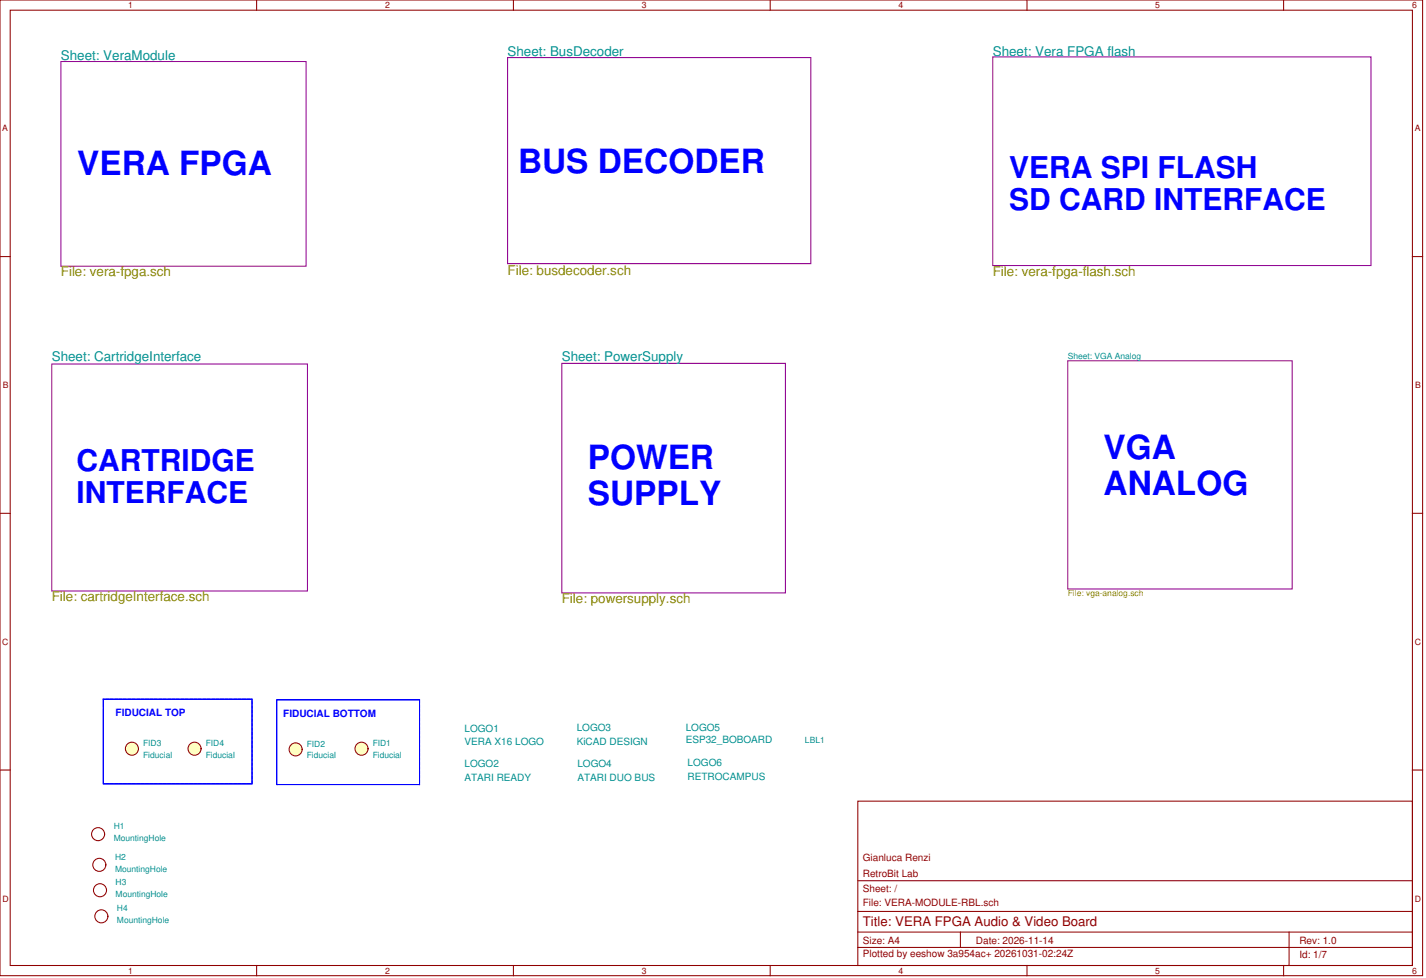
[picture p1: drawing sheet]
<svg xmlns="http://www.w3.org/2000/svg" width="231mm" height="159mm" viewBox="0 0 231 159" stroke-linecap="round" stroke-linejoin="round" font-family="sans-serif">
<defs><g id="words">
<g font-size="5.4" fill="#00f">
<text x="12.5" y="28.4">VERA FPGA</text>
<text x="84.1" y="28">BUS DECODER</text>
<text x="95.4" y="76.2">POWER</text>
<text x="179.1" y="74.5">VGA</text>
<text x="95.4" y="82">SUPPLY</text>
<text x="179.1" y="80.3">ANALOG</text>
</g>
<g font-size="4.9" fill="#00f">
<text x="163.8" y="28.8">VERA SPI FLASH</text>
<text x="163.8" y="34.1">SD CARD INTERFACE</text>
<text x="12.4" y="76.5">CARTRIDGE</text>
<text x="12.4" y="81.7">INTERFACE</text>
</g>
<g font-size="2.2" fill="#009090">
<text x="9.9" y="9.7">Sheet: VeraModule</text>
<text x="82.4" y="9.1">Sheet: BusDecoder</text>
<text x="161.1" y="9">Sheet: Vera FPGA flash</text>
<text x="8.4" y="58.7">Sheet: CartridgeInterface</text>
<text x="91.2" y="58.5">Sheet: PowerSupply</text>
</g>
<g font-size="2.2" fill="#848400">
<text x="9.9" y="44.9">File: vera-fpga.sch</text>
<text x="82.4" y="44.6">File: busdecoder.sch</text>
<text x="161.1" y="44.8">File: vera-fpga-flash.sch</text>
<text x="8.4" y="97.6">File: cartridgeInterface.sch</text>
<text x="91.2" y="97.9">File: powersupply.sch</text>
</g>
<text font-size="2.1" fill="#900000" x="140" y="150.3">Title: VERA FPGA Audio &amp; Video Board</text>
<g font-size="1.6" fill="#00f">
<text x="18.8" y="116.2">FIDUCIAL TOP</text>
<text x="46" y="116.3">FIDUCIAL BOTTOM</text>
</g>
<g font-size="1.6" fill="#009090">
<text x="75.4" y="118.8">LOGO1</text>
<text x="93.6" y="118.7">LOGO3</text>
<text x="111.3" y="118.6">LOGO5</text>
<text x="75.4" y="121">VERA X16 LOGO</text>
<text x="75.4" y="124.5">LOGO2</text>
<text x="93.6" y="120.9">KiCAD DESIGN</text>
<text x="93.7" y="124.5">LOGO4</text>
<text x="111.3" y="120.7">ESP32_BOBOARD</text>
<text x="111.6" y="124.4">LOGO6</text>
<text x="75.4" y="126.7">ATARI READY</text>
<text x="93.7" y="126.7">ATARI DUO BUS</text>
<text x="111.6" y="126.6">RETROCAMPUS</text>
</g>
<g font-size="1.6" fill="#900000">
<text x="140" y="139.8">Gianluca Renzi</text>
<text x="140" y="142.3">RetroBit Lab</text>
<text x="140" y="144.8">Sheet: /</text>
<text x="140" y="147.1">File: VERA-MODULE-RBL.sch</text>
<text x="140" y="153.2">Size: A4</text>
<text x="140" y="155.4">Plotted by eeshow 3a954ac+ 20261031-02:24Z</text>
<text x="158.4" y="153.2">Date: 2026-11-14</text>
<text x="210.9" y="155.6">Id: 1/7</text>
<text x="210.9" y="153.2">Rev: 1.0</text>
</g>
<g font-size="1.4" fill="#900000">
<text x="20.8" y="1.3">1</text>
<text x="62.5" y="1.3">2</text>
<text x="104.2" y="1.3">3</text>
<text x="145.8" y="1.3">4</text>
<text x="187.5" y="1.3">5</text>
<text x="229.2" y="1.3">6</text>
<text x=".4" y="21.3">A</text>
<text x="229.6" y="21.3">A</text>
<text x=".4" y="63">B</text>
<text x="229.7" y="63">B</text>
<text x=".4" y="104.7">C</text>
<text x="229.6" y="104.7">C</text>
<text x=".4" y="146.3">D</text>
<text x="229.6" y="146.3">D</text>
<text x="20.8" y="158.1">1</text>
<text x="62.5" y="158.1">2</text>
<text x="104.2" y="158">3</text>
<text x="145.8" y="158.1">4</text>
<text x="187.5" y="158">5</text>
<text x="229.2" y="158">6</text>
</g>
<g font-size="1.4" fill="#009090">
<text x="173.3" y="58.2">Sheet: VGA Analog</text>
<text x="23.2" y="123">Fiducial</text>
<text x="23.2" y="121.1">FID3</text>
<text x="33.4" y="123">Fiducial</text>
<text x="33.4" y="121.1">FID4</text>
<text x="49.8" y="123.1">Fiducial</text>
<text x="49.8" y="121.2">FID2</text>
<text x="60.5" y="123">Fiducial</text>
<text x="60.5" y="121.1">FID1</text>
<text x="130.6" y="120.6">LBL1</text>
<text x="18.5" y="136.5">MountingHole</text>
<text x="18.5" y="134.6">H1</text>
<text x="18.7" y="141.5">MountingHole</text>
<text x="18.7" y="139.5">H2</text>
<text x="18.8" y="143.6">H3</text>
<text x="18.8" y="145.6">MountingHole</text>
<text x="19" y="149.8">MountingHole</text>
<text x="19" y="147.9">H4</text>
</g>
<text font-size="1.4" fill="#848400" x="173.3" y="96.7">File: vga-analog.sch</text>
</g></defs>
<g fill="#ffffc2">
<circle cx="21.4" cy="121.5" r="1.06"/>
<circle cx="31.6" cy="121.5" r="1.06"/>
<circle cx="48" cy="121.6" r="1.06"/>
<circle cx="58.7" cy="121.5" r="1.06"/>
</g>
<g fill="none" stroke="#900000" stroke-width=".17">
<path d="M0 0h230.9v158.4h-230.9zM1.7 1.7h227.5v155h-227.5zM41.6 0v1.7M83.3 0v1.7M125 0v1.7M166.7 0v1.7M208.3 0v1.7M0 41.6h1.7M229.2 41.6h1.7M0 83.3h1.7M229.2 83.3h1.7M0 125h1.7"/>
<path d="M139.2 130h90v26.7h-90zM229.2 125h1.7M41.6 156.7v1.7M83.3 156.7v1.7M125 156.7v1.7M139.2 143h90M139.2 147.9h90M139.2 151.3h90M139.2 153.8h90M155.9 151.3v2.5M166.7 156.7v1.7M208.3 156.7v1.7"/>
<path d="M209.2 151.3v5.4"/>
<circle cx="15.9" cy="135.4" r="1.06"/>
<circle cx="21.4" cy="121.5" r="1.06"/>
<circle cx="31.6" cy="121.5" r="1.06"/>
<circle cx="48" cy="121.6" r="1.06"/>
<circle cx="58.7" cy="121.5" r="1.06"/>
<circle cx="16.1" cy="140.4" r="1.06"/>
<circle cx="16.2" cy="144.5" r="1.06"/>
<circle cx="16.4" cy="148.7" r="1.06"/>
</g>
<path d="M16.8 114.9v-1.4h24.1v13.7h-24.1v-12.2M44.9 113.6h23.2v13.8h-23.2z" fill="none" stroke="#00f" stroke-width=".17"/>
<path d="M9.9 10h39.8v33.2h-39.8zM82.4 9.3h49.2v33.5h-49.2zM161.1 9.2h61.4v33.9h-61.4zM8.4 59.1h41.5v36.8h-41.5zM91.2 59h36.3v37.2h-36.3zM173.3 58.6h36.4v37h-36.4z" fill="none" stroke="#900090" stroke-width=".17"/>
<use href="#words"/>
</svg>
